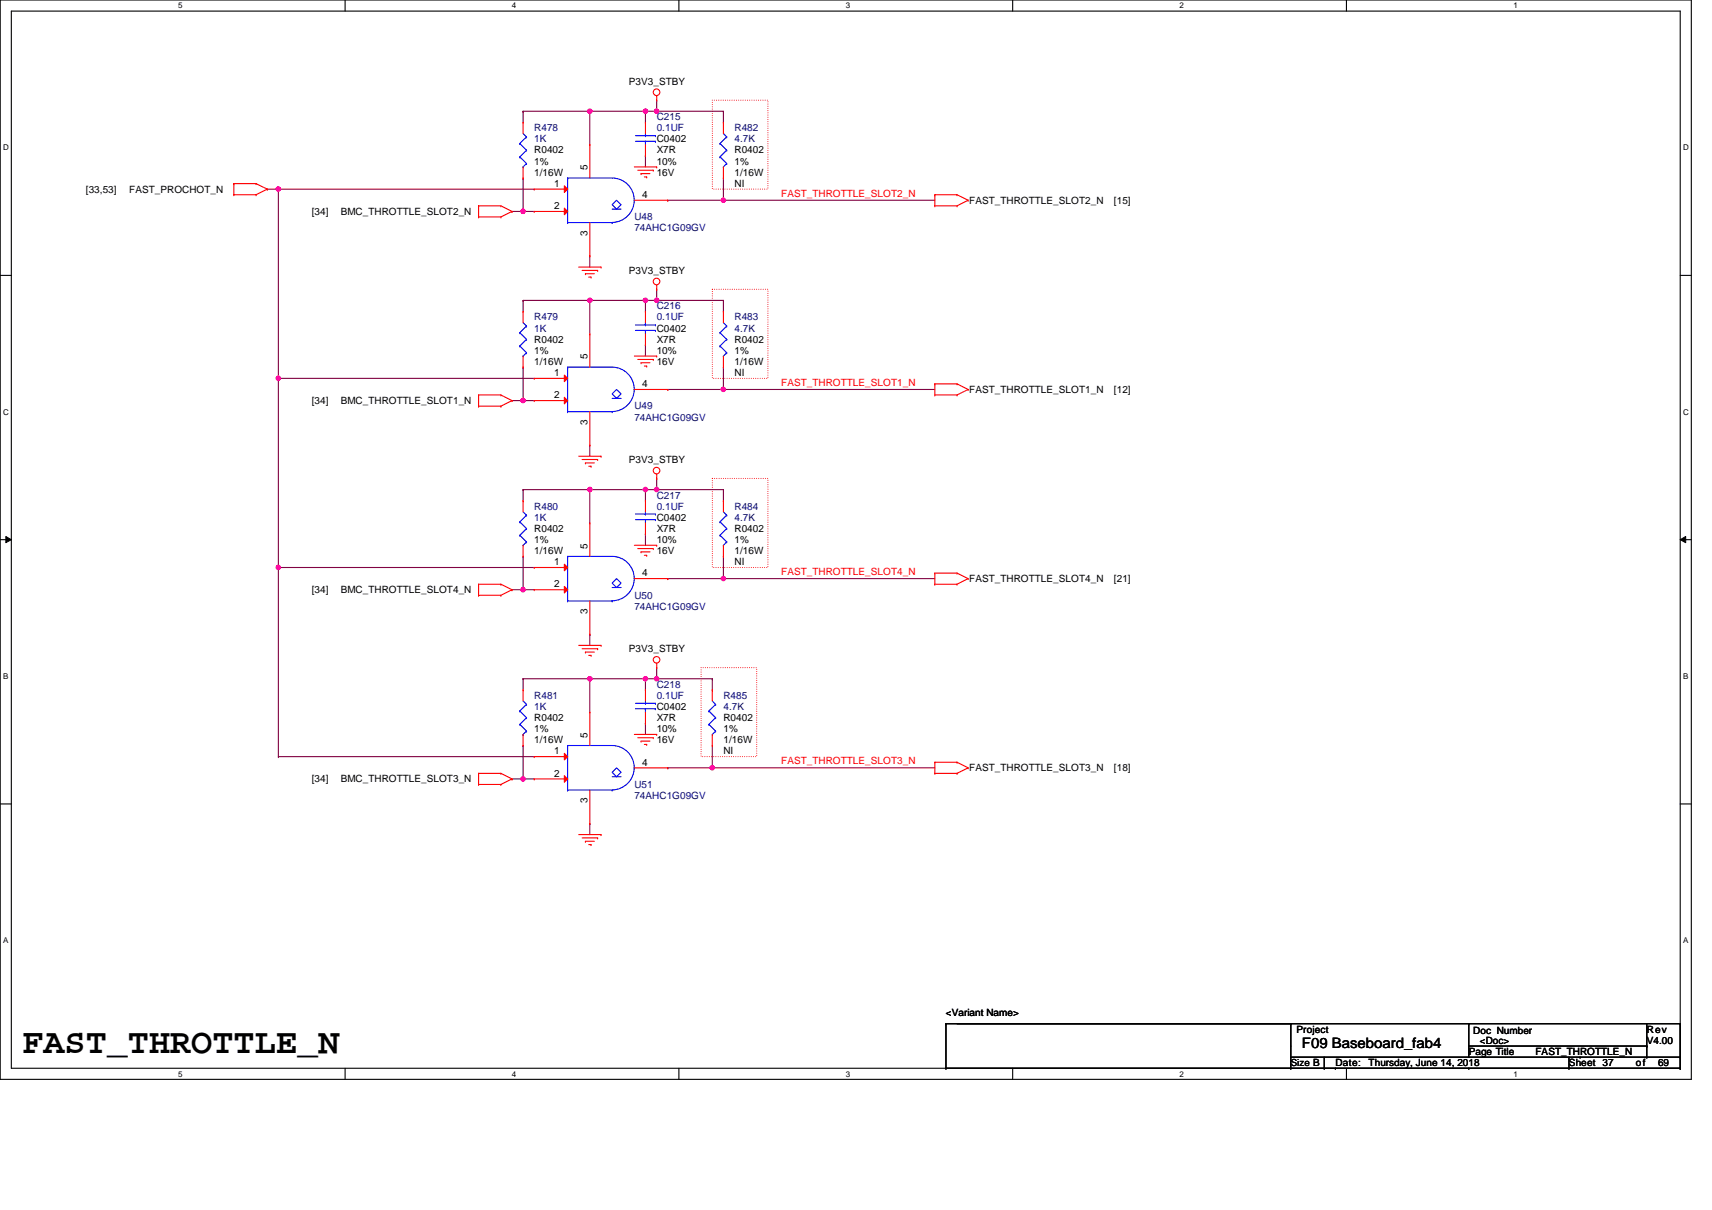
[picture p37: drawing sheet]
<svg xmlns="http://www.w3.org/2000/svg" width="297mm" height="210mm" viewBox="0 0 297 210" stroke-linecap="round" stroke-linejoin="round" font-family="sans-serif">
<defs><g id="words">
<text font-size="6.1" x="3.9" y="182.7">FAST_THROTTLE_N</text>
<text font-size="2.5" x="225.9" y="181.8">F09 Baseboard_fab4</text>
<g font-size="1.7">
<text x="109.1" y="14.7">P3V3_STBY</text>
<text x="92.7" y="26.6">R0402</text>
<text x="92.7" y="28.6">1%</text>
<text x="101.9" y="29.5" transform="rotate(-90 101.9 29.5)">5</text>
<text x="113.9" y="26.6">X7R</text>
<text x="113.9" y="24.7">C0402</text>
<text x="113.9" y="28.6">10%</text>
<text x="127.4" y="26.6">R0402</text>
<text x="127.4" y="28.6">1%</text>
<text x="14.9" y="33.4">[33,53]</text>
<text x="22.4" y="33.4">FAST_PROCHOT_N</text>
<text x="92.7" y="30.5">1/16W</text>
<text x="96.2" y="32.4">1</text>
<text x="111.4" y="34.3">4</text>
<text x="113.9" y="30.5">16V</text>
<text x="127.4" y="30.5">1/16W</text>
<text x="127.4" y="32.4">NI</text>
<text x="168.2" y="35.3">FAST_THROTTLE_SLOT2_N</text>
<text x="193.3" y="35.3">[15]</text>
<text x="54.1" y="37.3">[34]</text>
<text x="59.1" y="37.3">BMC_THROTTLE_SLOT2_N</text>
<text x="96.2" y="36.3">2</text>
<text x="101.9" y="40.9" transform="rotate(-90 101.9 40.9)">3</text>
<text x="109.1" y="47.5">P3V3_STBY</text>
<text x="92.7" y="59.5">R0402</text>
<text x="113.9" y="59.5">X7R</text>
<text x="113.9" y="57.5">C0402</text>
<text x="127.4" y="59.5">R0402</text>
<text x="92.7" y="61.4">1%</text>
<text x="92.7" y="63.3">1/16W</text>
<text x="96.2" y="65.2">1</text>
<text x="101.9" y="62.3" transform="rotate(-90 101.9 62.3)">5</text>
<text x="113.9" y="61.4">10%</text>
<text x="113.9" y="63.3">16V</text>
<text x="127.4" y="61.4">1%</text>
<text x="127.4" y="63.3">1/16W</text>
<text x="127.4" y="65.2">NI</text>
<text x="54.1" y="70.1">[34]</text>
<text x="59.1" y="70.1">BMC_THROTTLE_SLOT1_N</text>
<text x="96.2" y="69.1">2</text>
<text x="111.4" y="67.2">4</text>
<text x="168.2" y="68.1">FAST_THROTTLE_SLOT1_N</text>
<text x="193.3" y="68.1">[12]</text>
<text x="101.9" y="73.7" transform="rotate(-90 101.9 73.7)">3</text>
<text x="109.1" y="80.3">P3V3_STBY</text>
<text x="92.7" y="92.3">R0402</text>
<text x="92.7" y="94.2">1%</text>
<text x="101.9" y="95.2" transform="rotate(-90 101.9 95.2)">5</text>
<text x="113.9" y="92.3">X7R</text>
<text x="113.9" y="90.3">C0402</text>
<text x="113.9" y="94.2">10%</text>
<text x="127.4" y="92.3">R0402</text>
<text x="127.4" y="94.2">1%</text>
<text x="92.7" y="96.1">1/16W</text>
<text x="96.2" y="98">1</text>
<text x="96.2" y="101.9">2</text>
<text x="111.4" y="100">4</text>
<text x="113.9" y="96.1">16V</text>
<text x="127.4" y="96.1">1/16W</text>
<text x="127.4" y="98.1">NI</text>
<text x="168.2" y="101">FAST_THROTTLE_SLOT4_N</text>
<text x="193.3" y="101">[21]</text>
<text x="54.1" y="102.9">[34]</text>
<text x="59.1" y="102.9">BMC_THROTTLE_SLOT4_N</text>
<text x="101.9" y="106.6" transform="rotate(-90 101.9 106.6)">3</text>
<text x="109.1" y="113.1">P3V3_STBY</text>
<text x="92.7" y="125.1">R0402</text>
<text x="113.9" y="125.1">X7R</text>
<text x="113.9" y="123.1">C0402</text>
<text x="125.5" y="125.1">R0402</text>
<text x="92.7" y="127">1%</text>
<text x="92.7" y="128.9">1/16W</text>
<text x="96.2" y="130.9">1</text>
<text x="101.9" y="128" transform="rotate(-90 101.9 128)">5</text>
<text x="113.9" y="127">10%</text>
<text x="113.9" y="128.9">16V</text>
<text x="125.5" y="127">1%</text>
<text x="125.5" y="128.9">1/16W</text>
<text x="125.5" y="130.9">NI</text>
<text x="54.1" y="135.7">[34]</text>
<text x="59.1" y="135.7">BMC_THROTTLE_SLOT3_N</text>
<text x="96.2" y="134.7">2</text>
<text x="111.4" y="132.8">4</text>
<text x="168.2" y="133.8">FAST_THROTTLE_SLOT3_N</text>
<text x="193.3" y="133.8">[18]</text>
<text x="101.9" y="139.4" transform="rotate(-90 101.9 139.4)">3</text>
<text x="164.1" y="176.2">&lt;Variant Name&gt;</text>
<text x="224.9" y="179.1">Project</text>
<text x="255.6" y="179.3">Doc Number</text>
<text x="285.7" y="179.1">Rev</text>
<text x="224" y="184.9">Size B</text>
<text x="231.7" y="184.9">Date:</text>
<text x="237.5" y="184.9">Thursday, June 14, 2018</text>
<text x="254.8" y="183">Page Title</text>
<text x="256.8" y="181.1">&lt;Doc&gt;</text>
<text x="266.4" y="183">FAST_THROTTLE_N</text>
<text x="272.2" y="184.9">Sheet 37</text>
<text x="283.8" y="184.9">of</text>
<text x="285.7" y="181.1">V4.00</text>
<text x="287.7" y="184.9">69</text>
</g>
<g font-size="1.7" fill="#000080">
<text x="92.7" y="22.8">R478</text>
<text x="113.9" y="20.8">C215</text>
<text x="113.9" y="22.8">0.1UF</text>
<text x="127.4" y="22.8">R482</text>
<text x="92.7" y="24.7">1K</text>
<text x="127.4" y="24.7">4.7K</text>
<text x="110.1" y="38.2">U48</text>
<text x="110.1" y="40.2">74AHC1G09GV</text>
<text x="113.9" y="53.7">C216</text>
<text x="92.7" y="55.6">R479</text>
<text x="92.7" y="57.5">1K</text>
<text x="113.9" y="55.6">0.1UF</text>
<text x="127.4" y="55.6">R483</text>
<text x="127.4" y="57.5">4.7K</text>
<text x="110.1" y="71">U49</text>
<text x="110.1" y="73">74AHC1G09GV</text>
<text x="92.7" y="88.4">R480</text>
<text x="113.9" y="86.5">C217</text>
<text x="113.9" y="88.4">0.1UF</text>
<text x="127.4" y="88.4">R484</text>
<text x="92.7" y="90.3">1K</text>
<text x="127.4" y="90.3">4.7K</text>
<text x="110.1" y="103.8">U50</text>
<text x="110.1" y="105.8">74AHC1G09GV</text>
<text x="113.9" y="119.3">C218</text>
<text x="92.7" y="121.2">R481</text>
<text x="92.7" y="123.1">1K</text>
<text x="113.9" y="121.2">0.1UF</text>
<text x="125.5" y="121.2">R485</text>
<text x="125.5" y="123.1">4.7K</text>
<text x="110.1" y="136.7">U51</text>
<text x="110.1" y="138.6">74AHC1G09GV</text>
</g>
<g font-size="1.7" fill="#f00">
<text x="135.5" y="34.1">FAST_THROTTLE_SLOT2_N</text>
<text x="135.5" y="67">FAST_THROTTLE_SLOT1_N</text>
<text x="135.5" y="99.8">FAST_THROTTLE_SLOT4_N</text>
<text x="135.5" y="132.6">FAST_THROTTLE_SLOT3_N</text>
</g>
<g font-size="1.4">
<text x="30.9" y="1.5">5</text>
<text x="88.8" y="1.5">4</text>
<text x="146.7" y="1.5">3</text>
<text x="204.7" y="1.5">2</text>
<text x="262.6" y="1.5">1</text>
<text x=".5" y="26.1">D</text>
<text x="292" y="26.1">D</text>
<text x=".5" y="71.9">C</text>
<text x="292" y="71.9">C</text>
<text x=".5" y="117.8">B</text>
<text x="292" y="117.8">B</text>
<text x=".5" y="163.6">A</text>
<text x="292" y="163.6">A</text>
<text x="30.9" y="186.8">5</text>
<text x="88.8" y="186.8">4</text>
<text x="146.7" y="186.8">3</text>
<text x="204.7" y="186.8">2</text>
<text x="262.6" y="186.8">1</text>
</g>
</g></defs>
<path d="M0 0h293.5v187.2h-293.5zM2 1.9h289.5v183.4h-289.5z" fill="none" stroke="#000" stroke-width=".19"/>
<g fill="#fff">
<path d="M30.9 .2h.8v1.6h-.8z"/>
<path d="M30.9 185.5h.8v1.6h-.8z"/>
</g>
<path d="M59.9 0v1.9M59.9 185.3v1.9" fill="none" stroke="#000" stroke-width=".19"/>
<g fill="#fff">
<path d="M88.8 .2h.8v1.6h-.8z"/>
<path d="M88.8 185.5h.8v1.6h-.8z"/>
</g>
<path d="M117.8 0v1.9M117.8 185.3v1.9" fill="none" stroke="#000" stroke-width=".19"/>
<g fill="#fff">
<path d="M146.7 .2h.8v1.6h-.8z"/>
<path d="M146.7 185.5h.8v1.6h-.8z"/>
</g>
<path d="M175.7 0v1.9M175.7 185.3v1.9" fill="none" stroke="#000" stroke-width=".19"/>
<g fill="#fff">
<path d="M204.7 .2h.7v1.6h-.7z"/>
<path d="M204.7 185.5h.7v1.6h-.7z"/>
</g>
<path d="M233.6 0v1.9M233.6 185.3v1.9" fill="none" stroke="#000" stroke-width=".19"/>
<g fill="#fff">
<path d="M262.6 .2h.7v1.6h-.7z"/>
<path d="M262.6 185.5h.7v1.6h-.7z"/>
<path d="M.5 24.8h1v1.6h-1z"/>
<path d="M292 24.8h1v1.6h-1z"/>
<path d="M.5 70.7h1v1.5h-1z"/>
<path d="M292 70.7h1v1.5h-1z"/>
</g>
<path d="M0 47.8h2M291.5 47.8h2" fill="none" stroke="#000" stroke-width=".19"/>
<g fill="#fff">
<path d="M.5 116.5h.9v1.6h-.9z"/>
<path d="M292 116.5h.9v1.6h-.9z"/>
</g>
<path d="M0 93.6h2M291.5 93.6h2" fill="none" stroke="#000" stroke-width=".19"/>
<path d="M1 93.1l1 .5-1 .5zM291.5 93.6l1-.5v1z" fill="#000"/>
<path d="M1 93.1l1 .5-1 .5zM291.5 93.6l1-.5v1z" fill="none" stroke="#000" stroke-width=".17"/>
<g fill="#fff">
<path d="M.5 162.4h.9v1.5h-.9z"/>
<path d="M292 162.4h.9v1.5h-.9z"/>
</g>
<path d="M0 139.5h2M291.5 139.5h2" fill="none" stroke="#000" stroke-width=".19"/>
<path d="M123.6 17.4h9.6v15.4h-9.6zM123.6 50.2h9.6v15.4h-9.6zM123.6 83h9.6v15.4h-9.6zM121.6 115.8h9.7v15.5h-9.7z" fill="none" stroke="#f00" stroke-width=".19" stroke-dasharray="0 .4"/>
<g fill="none" stroke="#800040" stroke-width=".19">
<path d="M90.8 19.3h.1M90.8 19.3v1.9M102.3 19.3h.1M102.3 19.3v5.8M112 19.3h.1M112 19.3v1.9M113.9 17.4h.1M113.9 17.4v1.9M48.3 32.8h.1M48.3 32.8h44.4M90.8 36.7h.1M90.8 30.9h.1"/>
<path d="M90.8 36.7h1.9M90.8 30.9v5.8M112 27h.1M112 27v2M102.3 44.4h.1M102.3 44.4v1.9"/>
</g>
<circle cx="90.7" cy="36.7" r=".38" fill="#f0f"/>
<circle cx="90.7" cy="36.7" r=".38" fill="none" stroke="#f0f" stroke-width=".19"/>
<path d="M90.8 19.3h.1M90.8 19.3h11.5M112 19.3h.1M112 19.3h1.9M88.8 36.7h.1M88.8 36.7h2" fill="none" stroke="#800040" stroke-width=".19"/>
<circle cx="113.9" cy="19.3" r=".38" fill="#f0f"/>
<circle cx="113.9" cy="19.3" r=".38" fill="none" stroke="#f0f" stroke-width=".19"/>
<path d="M102.3 52.1h.1M102.3 52.1v5.8M112 52.1h.1M112 52.1v1.9M113.9 50.2h.1M113.9 50.2v1.9" fill="none" stroke="#800040" stroke-width=".19"/>
<circle cx="113.9" cy="52.1" r=".38" fill="#f0f"/>
<circle cx="113.9" cy="52.1" r=".38" fill="none" stroke="#f0f" stroke-width=".19"/>
<path d="M90.8 52.1h.1M90.8 52.1v1.9M112 59.8h.1M112 59.8v2M48.3 65.6h.1M48.3 65.6h44.4M90.8 69.5h.1M90.8 63.7h.1M90.8 69.5h1.9M90.8 63.7v5.8M102.3 77.2h.1M102.3 77.2v1.9" fill="none" stroke="#800040" stroke-width=".19"/>
<circle cx="90.7" cy="69.5" r=".38" fill="#f0f"/>
<circle cx="90.7" cy="69.5" r=".38" fill="none" stroke="#f0f" stroke-width=".19"/>
<path d="M48.3 32.8h.1M48.3 32.8v32.8M90.8 52.1h.1M90.8 52.1h11.5M88.8 69.5h.1M88.8 69.5h2" fill="none" stroke="#800040" stroke-width=".19"/>
<circle cx="48.3" cy="32.8" r=".38" fill="#f0f"/>
<circle cx="48.3" cy="32.8" r=".38" fill="none" stroke="#f0f" stroke-width=".19"/>
<g fill="none" stroke="#800040" stroke-width=".19">
<path d="M48.3 98.4h.1M48.3 98.4h44.4M90.8 84.9h.1M90.8 96.5h.1M90.8 84.9v2M90.8 96.5v5.8M102.3 84.9h.1M102.3 84.9v5.8M112 84.9h.1M112 92.6h.1M112 84.9v2M112 92.6v2"/>
<path d="M113.9 83h.1M113.9 83v1.9M90.8 102.3h.1M90.8 102.3h1.9M102.3 110h.1M102.3 110v2"/>
</g>
<circle cx="90.7" cy="102.3" r=".38" fill="#f0f"/>
<circle cx="90.7" cy="102.3" r=".38" fill="none" stroke="#f0f" stroke-width=".19"/>
<path d="M90.8 84.9h.1M90.8 84.9h11.5M112 84.9h.1M112 84.9h1.9M88.8 102.3h.1M88.8 102.3h2" fill="none" stroke="#800040" stroke-width=".19"/>
<circle cx="113.9" cy="84.9" r=".38" fill="#f0f"/>
<circle cx="113.9" cy="84.9" r=".38" fill="none" stroke="#f0f" stroke-width=".19"/>
<g fill="none" stroke="#800040" stroke-width=".19">
<path d="M90.8 117.8h.1M90.8 117.8v1.9M102.3 117.8h.1M102.3 117.8v5.7M112 117.8h.1M112 117.8v1.9M113.9 115.8h.1M113.9 115.8v2M48.3 131.3h.1M48.3 131.3h44.4M88.8 135.1h.1M88.8 135.1h3.9"/>
<path d="M90.8 135.1h.1M90.8 129.3h.1M90.8 129.3v5.8M112 125.5h.1M112 125.5v1.9M102.3 142.9h.1M102.3 142.9v1.9"/>
</g>
<circle cx="90.7" cy="135.1" r=".38" fill="#f0f"/>
<circle cx="90.7" cy="135.1" r=".38" fill="none" stroke="#f0f" stroke-width=".19"/>
<path d="M48.3 65.6h.1M48.3 65.6v32.8M90.8 117.8h.1M90.8 117.8h11.5" fill="none" stroke="#800040" stroke-width=".19"/>
<circle cx="48.3" cy="98.4" r=".38" fill="#f0f"/>
<circle cx="48.3" cy="98.4" r=".38" fill="none" stroke="#f0f" stroke-width=".19"/>
<circle cx="48.3" cy="65.6" r=".38" fill="#f0f"/>
<circle cx="48.3" cy="65.6" r=".38" fill="none" stroke="#f0f" stroke-width=".19"/>
<path d="M115.9 34.7h.1M115.9 34.7h9.6M115.9 67.6h.1M115.9 67.6h9.6M48.3 98.4h.1M48.3 98.4v32.9M125.5 100.4h.1M125.5 100.4h36.7" fill="none" stroke="#800040" stroke-width=".19"/>
<circle cx="125.5" cy="100.4" r=".38" fill="#f0f"/>
<circle cx="125.5" cy="100.4" r=".38" fill="none" stroke="#f0f" stroke-width=".19"/>
<path d="M46.4 32.8h.1M46.4 32.8h1.9M125.5 34.7h.1M125.5 34.7h36.7" fill="none" stroke="#800040" stroke-width=".19"/>
<circle cx="125.5" cy="34.7" r=".38" fill="#f0f"/>
<circle cx="125.5" cy="34.7" r=".38" fill="none" stroke="#f0f" stroke-width=".19"/>
<path d="M113.9 19.3h.1M113.9 19.3h11.6M125.5 19.3h.1M125.5 19.3v1.9M125.5 34.7h.1M125.5 30.9v3.8M125.5 67.6h.1M125.5 67.6h36.7" fill="none" stroke="#800040" stroke-width=".19"/>
<circle cx="125.5" cy="67.6" r=".38" fill="#f0f"/>
<circle cx="125.5" cy="67.6" r=".38" fill="none" stroke="#f0f" stroke-width=".19"/>
<path d="M102.3 52.1h.1M102.3 52.1h23.2M112 52.1h.1M113.9 52.1h.1M125.5 52.1h.1M125.5 52.1v1.9" fill="none" stroke="#800040" stroke-width=".19"/>
<circle cx="112" cy="52.1" r=".38" fill="#f0f"/>
<circle cx="112" cy="52.1" r=".38" fill="none" stroke="#f0f" stroke-width=".19"/>
<circle cx="102.3" cy="52.1" r=".38" fill="#f0f"/>
<circle cx="102.3" cy="52.1" r=".38" fill="none" stroke="#f0f" stroke-width=".19"/>
<path d="M102.3 19.3h.1M102.3 19.3h9.7" fill="none" stroke="#800040" stroke-width=".19"/>
<circle cx="112" cy="19.3" r=".38" fill="#f0f"/>
<circle cx="112" cy="19.3" r=".38" fill="none" stroke="#f0f" stroke-width=".19"/>
<circle cx="102.3" cy="19.3" r=".38" fill="#f0f"/>
<circle cx="102.3" cy="19.3" r=".38" fill="none" stroke="#f0f" stroke-width=".19"/>
<path d="M125.5 67.6h.1M125.5 63.7v3.9M102.3 84.9h.1M102.3 84.9h9.7M113.9 84.9h.1M113.9 84.9h11.6M125.5 84.9h.1M125.5 84.9v2" fill="none" stroke="#800040" stroke-width=".19"/>
<circle cx="112" cy="84.9" r=".38" fill="#f0f"/>
<circle cx="112" cy="84.9" r=".38" fill="none" stroke="#f0f" stroke-width=".19"/>
<circle cx="102.3" cy="84.9" r=".38" fill="#f0f"/>
<circle cx="102.3" cy="84.9" r=".38" fill="none" stroke="#f0f" stroke-width=".19"/>
<path d="M125.5 96.5v3.9M115.9 100.4h.1M115.9 100.4h9.6M125.5 100.4h.1M123.6 133.2h.1M123.6 133.2h38.6" fill="none" stroke="#800040" stroke-width=".19"/>
<circle cx="123.6" cy="133.2" r=".38" fill="#f0f"/>
<circle cx="123.6" cy="133.2" r=".38" fill="none" stroke="#f0f" stroke-width=".19"/>
<path d="M112 117.8h.1M112 117.8h1.9" fill="none" stroke="#800040" stroke-width=".19"/>
<circle cx="113.9" cy="117.7" r=".38" fill="#f0f"/>
<circle cx="113.9" cy="117.7" r=".38" fill="none" stroke="#f0f" stroke-width=".19"/>
<path d="M102.3 117.8h.1M102.3 117.8h9.7" fill="none" stroke="#800040" stroke-width=".19"/>
<circle cx="112" cy="117.7" r=".38" fill="#f0f"/>
<circle cx="112" cy="117.7" r=".38" fill="none" stroke="#f0f" stroke-width=".19"/>
<circle cx="102.3" cy="117.7" r=".38" fill="#f0f"/>
<circle cx="102.3" cy="117.7" r=".38" fill="none" stroke="#f0f" stroke-width=".19"/>
<path d="M113.9 117.8h.1M113.9 117.8h9.7M123.6 117.8h.1M123.6 117.8v1.9M115.9 133.2h.1M115.9 133.2h7.7M123.6 133.2h.1M123.6 129.3v3.9" fill="none" stroke="#800040" stroke-width=".19"/>
<g fill="none" stroke="#f00" stroke-width=".19">
<path d="M113.9 17.4h.1M113.9 16.6v.8M40.6 31.9h.1M40.6 33.8h.1M40.6 33.8h3.8M40.6 31.9h3.8M40.6 31.9v1.9M44.4 33.8h.1M44.4 31.9h.1M44.4 31.9l2 .9M46.4 32.8h.1M46.4 32.8l-2 1"/>
<path d="M83 35.7h.1M83 37.6h.1M83 37.6h3.9M83 35.7h3.9M83 35.7v1.9M86.9 37.6h.1M86.9 35.7h.1M86.9 35.7l1.9 1M88.8 36.7h.1M88.8 36.7l-1.9 .9M110.1 29h3.8M110.7 29.5h2.6"/>
<path d="M111.2 30.1h.1M111.2 30.1h1.6M111.8 30.7h.4M112.2 30.7h.1M113.3 29.5h.1M113.9 29h.1M125.5 21.2h.1M125.5 30.9h.1M125.5 21.2v2M125.5 29v1.9M162.2 35.7h.1M162.2 33.8h.1"/>
<path d="M162.2 33.8h3.8M162.2 35.7h3.8M162.2 33.8v1.9M166 33.8h.1M166 35.7h.1M166 33.8l2 .9M168 34.7h.1M168 34.7l-2 1M100.4 46.3h3.9M101 46.9h2.7M101.6 47.5h.1M101.6 47.5h1.5"/>
<path d="M102.1 48.1h.4M102.5 48.1h.1M103.7 46.9h.1M104.3 46.3h.1M113.9 50.2h.1M113.9 49.4v.8M125.5 54h.1M125.5 54v2M83 68.5h.1M83 70.5h.1M83 68.5v2M83 70.5h3.9"/>
<path d="M83 68.5h3.9M86.9 70.5h.1M86.9 68.5h.1M86.9 68.5l1.9 1M88.8 69.5h.1M88.8 69.5l-1.9 1M100.4 79.1h3.9M101 79.7h2.7M103.7 79.7h.1M104.3 79.1h.1M110.1 61.8h3.8M110.7 62.4h2.6"/>
<path d="M111.2 62.9h.1M111.2 62.9h1.6M111.8 63.5h.4M112.2 63.5h.1M113.3 62.4h.1M113.9 61.8h.1M125.5 63.7h.1M125.5 61.8v1.9M162.2 68.5h.1M162.2 66.6h.1M162.2 68.5h3.8M162.2 66.6v1.9"/>
<path d="M162.2 66.6h3.8M166 66.6h.1M166 68.5h.1M166 66.6l2 1M168 67.6h.1M168 67.6l-2 .9M101.6 80.3h.1M101.6 80.3h1.5M102.1 80.9h.4M102.5 80.9h.1M110.1 94.6h3.8M110.7 95.2h2.6"/>
<path d="M111.2 95.7h.1M111.2 95.7h1.6M111.8 96.3h.4M112.2 96.3h.1M113.3 95.2h.1M113.9 94.6h.1M113.9 83h.1M113.9 82.2v.8M162.2 99.4h.1M162.2 99.4v1.9M162.2 99.4h3.8M166 99.4h.1"/>
<path d="M166 99.4l2 1M83 101.3h.1M83 103.3h.1M83 101.3v2M83 103.3h3.9M83 101.3h3.9M86.9 103.3h.1M86.9 101.3h.1M86.9 101.3l1.9 1M88.8 102.3h.1M88.8 102.3l-1.9 1M100.4 112h3.9"/>
<path d="M101 112.5h2.7M101.6 113.1h.1M101.6 113.1h1.5M102.1 113.7h.4M102.5 113.7h.1M103.7 112.5h.1M104.3 112h.1M113.9 115.8h.1M113.9 115v.8M162.2 101.3h.1M162.2 101.3h3.8M166 101.3h.1"/>
<path d="M168 100.4h.1M168 100.4l-2 .9M83 134.2h.1M83 136.1h.1M83 134.2v1.9M83 136.1h3.9M83 134.2h3.9M86.9 136.1h.1M86.9 134.2h.1M86.9 134.2l1.9 .9M88.8 135.1h.1M88.8 135.1l-1.9 1"/>
<path d="M110.1 127.4h3.8M110.7 128h2.6M111.2 128.6h.1M111.2 128.6h1.6M111.8 129.1h.4M112.2 129.1h.1M113.3 128h.1M113.9 127.4h.1M162.2 134.2h.1M162.2 132.2h.1M162.2 134.2h3.8M162.2 132.2v2"/>
<path d="M162.2 132.2h3.8M166 132.2h.1M166 134.2h.1M166 132.2l2 1M168 133.2h.1M168 133.2l-2 1M100.4 144.8h3.9M101 145.4h2.7M101.6 145.9h.1M101.6 145.9h1.5M102.1 146.5h.4M102.5 146.5h.1"/>
<path d="M103.7 145.4h.1M104.3 144.8h.1"/>
<circle cx="113.9" cy="16" r=".57"/>
<circle cx="113.9" cy="48.8" r=".57"/>
<circle cx="113.9" cy="81.6" r=".57"/>
<circle cx="113.9" cy="114.5" r=".57"/>
</g>
<g fill="none" stroke="#000" stroke-width=".19">
<path d="M164.1 177.6h.1M164.1 177.6h127.4M164.1 177.6v7.7M224 177.6h.1M224 177.6v7.7M254.8 177.6h.1M254.8 177.6v5.8M285.7 177.6v5.8M291.5 177.6h.1M291.5 177.6v7.7M164.1 185.3h.1M164.1 185.3h127.4"/>
<path d="M224 185.3h.1M224 183.4h67.5M229.8 185.3h.1M229.8 183.4v1.9M231.7 185.3h.1M254.8 185.3h.1M254.8 181.5h30.9M272.2 185.3h.1M272.2 183.4v1.9M274.1 183.4h.1M285.7 181.5h.1M285.7 183.4h.1"/>
<path d="M291.5 185.3h.1M291.5 183.4h.1"/>
</g>
<g fill="none" stroke="#00f" stroke-width=".19">
<path d="M124.9 24.9h.1M124.9 27.2h.1M124.9 24.9l1.2 1.2M124.9 27.2l1.2 1.2M125.5 29h.1M125.5 23.2l.6 .5M126.1 23.7h.1M126.1 26.1h.1M126.1 28.4h.1M126.1 23.7l-1.2 1.2M126.1 26.1l-1.2 1.1M126.1 28.4l-.6 .6"/>
<path d="M124.9 57.7h.1M124.9 57.7l1.2 1.2M125.5 56l.6 .6M126.1 56.6h.1M126.1 58.9h.1M126.1 56.6l-1.2 1.1M126.1 58.9l-1.2 1.1M98.5 63.7h.1M98.5 71.4h.1M98.5 63.7h7.7a3.8 3.8 0 0 1 3.8 3.9 3.9 3.9 0 0 1-3.8 3.8M98.5 63.7v7.7M98.5 71.4h7.7"/>
<path d="M106.2 71.4h.1M106.2 68.3l.8-.7 .8 .7-.8 .8zM106.2 69.1h1.6M124.9 60h.1M124.9 60l1.2 1.2M125.5 61.8h.1M126.1 61.2h.1M126.1 61.2l-.6 .6"/>
</g>
<path d="M97.9 65.1l.6 .5-.6 .6z" fill="#f00"/>
<path d="M92.7 65.6h.1M92.7 65.6h5.8M97.9 65.1l.6 .5-.6 .6z" fill="none" stroke="#f00" stroke-width=".19"/>
<path d="M97.9 68.9l.6 .6-.6 .6z" fill="#f00"/>
<g fill="none" stroke="#f00" stroke-width=".19">
<path d="M90.8 21.2h.1M90.8 30.9h.1M90.8 21.2v2M90.8 29v1.9M90.8 54h.1M90.8 54v2M102.3 57.9h.1M102.3 57.9v5.8M112 54h.1M112 59.8h.1M112 54v2M112 57.9v1.9"/>
<path d="M90.8 63.7h.1M90.8 61.8v1.9M92.7 69.5h.1M92.7 69.5h5.8M97.9 68.9l.6 .6-.6 .6zM102.3 77.2h.1M102.3 71.4v5.8M110.1 67.6h5.8M115.9 67.6h.1M90.8 86.9h.1M90.8 96.5h.1M90.8 86.9v1.9"/>
<path d="M90.8 94.6v1.9M112 86.9h.1M112 92.6h.1M112 86.9v1.9M112 90.7v1.9M90.8 119.7h.1M90.8 119.7v1.9M123.6 119.7h.1M123.6 119.7v1.9M90.8 129.3h.1M90.8 127.4v1.9M123.6 129.3h.1"/>
<path d="M123.6 127.4v1.9"/>
</g>
<g fill="none" stroke="#00f" stroke-width=".19">
<path d="M90.2 24.9h.1M90.2 27.2h.1M90.2 24.9l1.2 1.2M90.2 27.2l1.2 1.2M90.8 29h.1M90.8 23.2l.6 .5M91.4 23.7h.1M91.4 26.1h.1M91.4 28.4h.1M91.4 23.7l-1.2 1.2M91.4 26.1l-1.2 1.1M91.4 28.4l-.6 .6"/>
<path d="M90.2 57.7h.1M90.2 57.7l1.2 1.2M90.8 56l.6 .6M91.4 56.6h.1M91.4 58.9h.1M91.4 56.6l-1.2 1.1M91.4 58.9l-1.2 1.1M110.3 57.3h3.4M110.3 56.4h3.4M112 56.4h.1M112 57.3h.1M112 56v.4"/>
<path d="M112 57.3v.6M113.7 57.3h.1M113.7 56.4h.1M90.2 60h.1M90.2 60l1.2 1.2M90.8 61.8h.1M91.4 61.2h.1M91.4 61.2l-.6 .6M90.2 90.5h.1M90.2 92.9h.1M90.2 90.5l1.2 1.2M90.2 92.9l1.2 1.1"/>
<path d="M90.8 94.6h.1M90.8 88.8l.6 .6M91.4 89.4h.1M91.4 91.7h.1M91.4 94h.1M91.4 89.4l-1.2 1.1M91.4 91.7l-1.2 1.2M91.4 94l-.6 .6M110.3 90.1h3.4M110.3 89.2h3.4M112 89.2h.1M112 90.1h.1"/>
<path d="M112 88.8v.4M112 90.1v.6M113.7 90.1h.1M113.7 89.2h.1M90.2 123.3h.1M90.2 125.7h.1M90.2 123.3l1.2 1.2M90.2 125.7l1.2 1.1M90.8 127.4h.1M90.8 121.6l.6 .6M91.4 122.2h.1M91.4 124.5h.1"/>
<path d="M91.4 126.8h.1M91.4 122.2l-1.2 1.1M91.4 124.5l-1.2 1.2M91.4 126.8l-.6 .6M98.5 129.3h.1M98.5 137.1h.1M98.5 129.3h7.7a3.8 3.8 0 0 1 3.8 3.9 3.9 3.9 0 0 1-3.8 3.8M98.5 129.3v7.8M98.5 137.1h7.7M106.2 137.1h.1M106.2 134.7h1.6M107 133.2l.8 .8-.8 .7-.8-.7z"/>
<path d="M123 123.3h.1M123 125.7h.1M123 123.3l1.2 1.2M123 125.7l1.2 1.1M123.6 127.4h.1M123.6 121.6l.6 .6M124.2 122.2h.1M124.2 124.5h.1M124.2 126.8h.1M124.2 122.2l-1.2 1.1M124.2 124.5l-1.2 1.2M124.2 126.8l-.6 .6"/>
</g>
<path d="M97.9 130.7l.6 .6-.6 .5z" fill="#f00"/>
<path d="M92.7 131.3h.1M92.7 131.3h5.8M97.9 130.7l.6 .6-.6 .5z" fill="none" stroke="#f00" stroke-width=".19"/>
<path d="M97.9 134.6l.6 .5-.6 .6z" fill="#f00"/>
<g fill="none" stroke="#f00" stroke-width=".19">
<path d="M125.5 86.9h.1M125.5 96.5h.1M125.5 86.9v1.9M125.5 94.6v1.9M92.7 135.1h.1M92.7 135.1h5.8M97.9 134.6l.6 .5-.6 .6zM102.3 123.5h.1M102.3 123.5v5.8M102.3 137.1v5.8M110.1 133.2h5.8M115.9 133.2h.1"/>
<path d="M102.3 142.9h.1"/>
</g>
<g fill="none" stroke="#00f" stroke-width=".19">
<path d="M98.5 30.9h.1M98.5 38.6h.1M98.5 30.9h7.7a3.9 3.9 0 0 1 3.8 3.8 3.9 3.9 0 0 1-3.8 3.9M98.5 30.9v7.7M98.5 38.6h7.7M106.2 38.6h.1M106.2 36.3h1.6M107 34.7l.8 .8-.8 .8-.8-.8zM124.9 90.5h.1M124.9 92.9h.1M124.9 90.5l1.2 1.2M124.9 92.9l1.2 1.1"/>
<path d="M125.5 94.6h.1M125.5 88.8l.6 .6M126.1 89.4h.1M126.1 91.7h.1M126.1 94h.1M126.1 89.4l-1.2 1.1M126.1 91.7l-1.2 1.2M126.1 94l-.6 .6"/>
</g>
<path d="M97.9 32.2l.6 .6-.6 .6z" fill="#f00"/>
<path d="M92.7 32.8h.1M92.7 32.8h5.8M97.9 32.2l.6 .6-.6 .6z" fill="none" stroke="#f00" stroke-width=".19"/>
<path d="M97.9 36.1l.6 .6-.6 .6z" fill="#f00"/>
<g fill="none" stroke="#f00" stroke-width=".19">
<path d="M92.7 36.7h.1M92.7 36.7h5.8M97.9 36.1l.6 .6-.6 .6zM102.3 25.1h.1M102.3 25.1v5.8M102.3 38.6v5.8M110.1 34.7h5.8M112 21.2h.1M112 27h.1M112 21.2v2M112 25.1v1.9M115.9 34.7h.1"/>
<path d="M102.3 44.4h.1M112 119.7h.1M112 119.7v1.9M112 125.5h.1M112 123.5v2"/>
</g>
<g fill="none" stroke="#00f" stroke-width=".19">
<path d="M110.3 24.5h3.4M110.3 23.5h3.4M112 23.5h.1M112 24.5h.1M112 23.2v.3M112 24.5v.6M113.7 24.5h.1M113.7 23.5h.1M98.5 96.5h.1M98.5 96.5h7.7a3.9 3.9 0 0 1 3.8 3.9 3.9 3.9 0 0 1-3.8 3.8M98.5 96.5v7.7M98.5 104.2h.1"/>
<path d="M98.5 104.2h7.7M106.2 104.2h.1M106.2 101.9h1.6M107 100.4l.8 .8-.8 .7-.8-.7zM110.3 123h3.4M110.3 122h3.4M112 122h.1M112 123h.1M112 121.6v.4M112 123v.5M113.7 123h.1M113.7 122h.1"/>
</g>
<path d="M97.9 97.9l.6 .5-.6 .6z" fill="#f00"/>
<path d="M92.7 98.4h.1M92.7 98.4h5.8M97.9 97.9l.6 .5-.6 .6z" fill="none" stroke="#f00" stroke-width=".19"/>
<path d="M97.9 101.7l.6 .6-.6 .6z" fill="#f00"/>
<path d="M102.3 90.7h.1M102.3 90.7v5.8M92.7 102.3h.1M92.7 102.3h5.8M97.9 101.7l.6 .6-.6 .6zM102.3 110h.1M102.3 104.2v5.8M110.1 100.4h5.8M115.9 100.4h.1" fill="none" stroke="#f00" stroke-width=".19"/>
<circle cx="90.7" cy="36.7" r=".38" fill="#f0f"/>
<circle cx="90.7" cy="36.7" r=".38" fill="none" stroke="#f0f" stroke-width=".19"/>
<circle cx="113.9" cy="19.3" r=".38" fill="#f0f"/>
<circle cx="113.9" cy="19.3" r=".38" fill="none" stroke="#f0f" stroke-width=".19"/>
<circle cx="113.9" cy="52.1" r=".38" fill="#f0f"/>
<circle cx="113.9" cy="52.1" r=".38" fill="none" stroke="#f0f" stroke-width=".19"/>
<circle cx="90.7" cy="69.5" r=".38" fill="#f0f"/>
<circle cx="90.7" cy="69.5" r=".38" fill="none" stroke="#f0f" stroke-width=".19"/>
<circle cx="48.3" cy="32.8" r=".38" fill="#f0f"/>
<circle cx="48.3" cy="32.8" r=".38" fill="none" stroke="#f0f" stroke-width=".19"/>
<circle cx="90.7" cy="102.3" r=".38" fill="#f0f"/>
<circle cx="90.7" cy="102.3" r=".38" fill="none" stroke="#f0f" stroke-width=".19"/>
<circle cx="113.9" cy="84.9" r=".38" fill="#f0f"/>
<circle cx="113.9" cy="84.9" r=".38" fill="none" stroke="#f0f" stroke-width=".19"/>
<circle cx="90.7" cy="135.1" r=".38" fill="#f0f"/>
<circle cx="90.7" cy="135.1" r=".38" fill="none" stroke="#f0f" stroke-width=".19"/>
<circle cx="48.3" cy="98.4" r=".38" fill="#f0f"/>
<circle cx="48.3" cy="98.4" r=".38" fill="none" stroke="#f0f" stroke-width=".19"/>
<circle cx="48.3" cy="65.6" r=".38" fill="#f0f"/>
<circle cx="48.3" cy="65.6" r=".38" fill="none" stroke="#f0f" stroke-width=".19"/>
<circle cx="125.5" cy="100.4" r=".38" fill="#f0f"/>
<circle cx="125.5" cy="100.4" r=".38" fill="none" stroke="#f0f" stroke-width=".19"/>
<circle cx="125.5" cy="34.7" r=".38" fill="#f0f"/>
<circle cx="125.5" cy="34.7" r=".38" fill="none" stroke="#f0f" stroke-width=".19"/>
<circle cx="125.5" cy="67.6" r=".38" fill="#f0f"/>
<circle cx="125.5" cy="67.6" r=".38" fill="none" stroke="#f0f" stroke-width=".19"/>
<circle cx="112" cy="52.1" r=".38" fill="#f0f"/>
<circle cx="112" cy="52.1" r=".38" fill="none" stroke="#f0f" stroke-width=".19"/>
<circle cx="102.3" cy="52.1" r=".38" fill="#f0f"/>
<circle cx="102.3" cy="52.1" r=".38" fill="none" stroke="#f0f" stroke-width=".19"/>
<circle cx="112" cy="19.3" r=".38" fill="#f0f"/>
<circle cx="112" cy="19.3" r=".38" fill="none" stroke="#f0f" stroke-width=".19"/>
<circle cx="102.3" cy="19.3" r=".38" fill="#f0f"/>
<circle cx="102.3" cy="19.3" r=".38" fill="none" stroke="#f0f" stroke-width=".19"/>
<circle cx="112" cy="84.9" r=".38" fill="#f0f"/>
<circle cx="112" cy="84.9" r=".38" fill="none" stroke="#f0f" stroke-width=".19"/>
<circle cx="102.3" cy="84.9" r=".38" fill="#f0f"/>
<circle cx="102.3" cy="84.9" r=".38" fill="none" stroke="#f0f" stroke-width=".19"/>
<circle cx="123.6" cy="133.2" r=".38" fill="#f0f"/>
<circle cx="123.6" cy="133.2" r=".38" fill="none" stroke="#f0f" stroke-width=".19"/>
<circle cx="113.9" cy="117.7" r=".38" fill="#f0f"/>
<circle cx="113.9" cy="117.7" r=".38" fill="none" stroke="#f0f" stroke-width=".19"/>
<circle cx="112" cy="117.7" r=".38" fill="#f0f"/>
<circle cx="112" cy="117.7" r=".38" fill="none" stroke="#f0f" stroke-width=".19"/>
<circle cx="102.3" cy="117.7" r=".38" fill="#f0f"/>
<circle cx="102.3" cy="117.7" r=".38" fill="none" stroke="#f0f" stroke-width=".19"/>
<use href="#words"/>
</svg>
